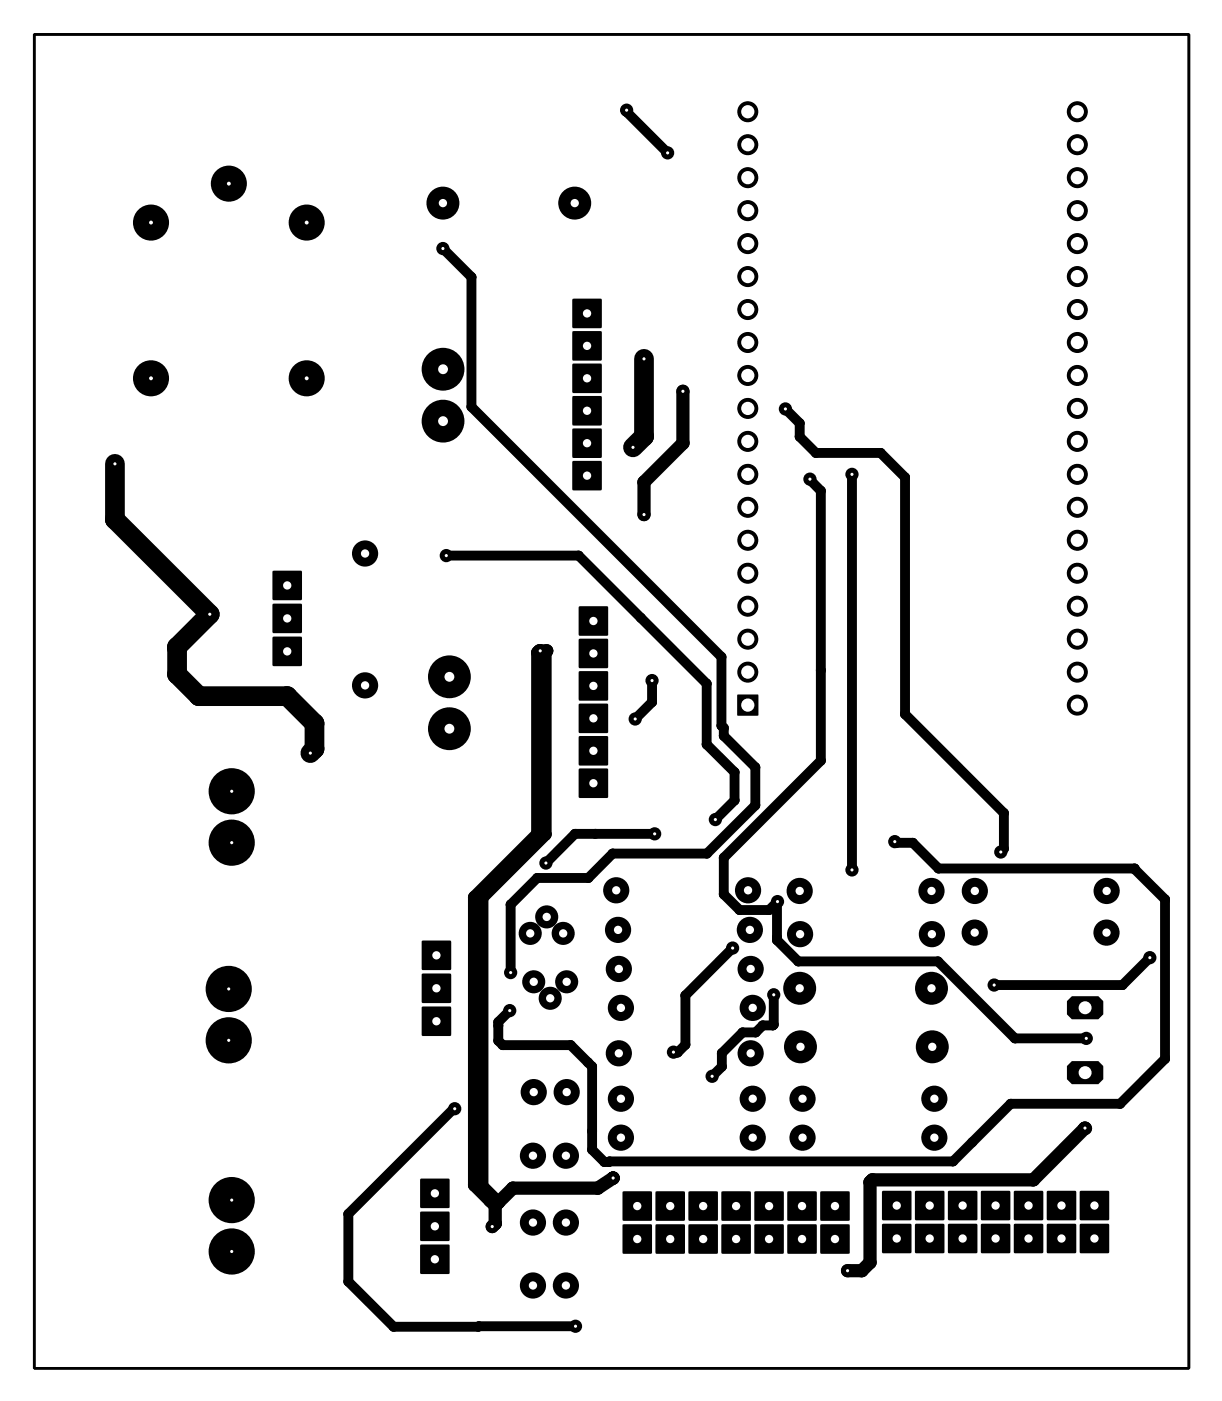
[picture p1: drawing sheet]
<svg xmlns="http://www.w3.org/2000/svg" width="94mm" height="108mm" viewBox="0 0 94 108" stroke-linecap="round" stroke-linejoin="round" font-family="sans-serif">
<g fill="#000">
<path d="M44.1 23h2.3v2.3h-2.3z" fill-rule="evenodd"/>
<path d="M44.1 25.5h2.3v2.3h-2.3z" fill-rule="evenodd"/>
<path d="M44.1 28h2.3v2.3h-2.3z" fill-rule="evenodd"/>
<path d="M44.1 30.5h2.3v2.3h-2.3z" fill-rule="evenodd"/>
<path d="M44.1 33h2.3v2.3h-2.3z" fill-rule="evenodd"/>
<path d="M44.1 35.5h2.3v2.3h-2.3z" fill-rule="evenodd"/>
<path d="M21 44h2.2v2.2h-2.2z" fill-rule="evenodd"/>
<path d="M21 46.5h2.2v2.3h-2.2z" fill-rule="evenodd"/>
<path d="M21 49.1h2.2v2.2h-2.2z" fill-rule="evenodd"/>
<path d="M44.6 46.7h2.2v2.3h-2.2z" fill-rule="evenodd"/>
<path d="M44.6 49.2h2.2v2.3h-2.2z" fill-rule="evenodd"/>
<path d="M44.6 51.7h2.2v2.3h-2.2z" fill-rule="evenodd"/>
<path d="M44.6 54.2h2.2v2.3h-2.2z" fill-rule="evenodd"/>
<path d="M44.6 56.7h2.2v2.3h-2.2z" fill-rule="evenodd"/>
<path d="M56.8 53.5h1.6v1.6h-1.6z" fill-rule="evenodd"/>
<path d="M32.5 72.5h2.2v2.2h-2.2z" fill-rule="evenodd"/>
<path d="M32.5 75h2.2v2.3h-2.2z" fill-rule="evenodd"/>
<path d="M32.5 77.6h2.2v2.2h-2.2z" fill-rule="evenodd"/>
<path d="M44.6 59.2h2.2v2.3h-2.2z" fill-rule="evenodd"/>
<path d="M82.6 76.8h2.1l.3 .3v1.1l-.3 .3h-2.1l-.4-.3v-1.1z" fill-rule="evenodd"/>
<path d="M32.4 90.8h2.2v2.3h-2.2z" fill-rule="evenodd"/>
<path d="M32.4 93.4h2.2v2.2h-2.2z" fill-rule="evenodd"/>
<path d="M32.4 95.9h2.2v2.2h-2.2z" fill-rule="evenodd"/>
<path d="M48 94.4h2.2v2.2h-2.2z" fill-rule="evenodd"/>
<path d="M48 91.8h2.2v2.2h-2.2z" fill-rule="evenodd"/>
<path d="M50.5 94.4h2.3v2.2h-2.3z" fill-rule="evenodd"/>
<path d="M50.5 91.8h2.3v2.2h-2.3z" fill-rule="evenodd"/>
<path d="M53.1 94.4h2.2v2.2h-2.2z" fill-rule="evenodd"/>
<path d="M53.1 91.8h2.2v2.2h-2.2z" fill-rule="evenodd"/>
<path d="M55.6 94.4h2.2v2.2h-2.2z" fill-rule="evenodd"/>
<path d="M55.6 91.8h2.2v2.2h-2.2z" fill-rule="evenodd"/>
<path d="M58.2 94.4h2.2v2.2h-2.2z" fill-rule="evenodd"/>
<path d="M58.2 91.8h2.2v2.2h-2.2z" fill-rule="evenodd"/>
<path d="M60.7 94.4h2.2v2.2h-2.2z" fill-rule="evenodd"/>
<path d="M60.7 91.8h2.2v2.2h-2.2z" fill-rule="evenodd"/>
<path d="M63.2 94.4h2.3v2.2h-2.3z" fill-rule="evenodd"/>
<path d="M63.2 91.8h2.3v2.2h-2.3z" fill-rule="evenodd"/>
<path d="M68 94.3h2.2v2.2h-2.2z" fill-rule="evenodd"/>
<path d="M68 91.8h2.2v2.2h-2.2z" fill-rule="evenodd"/>
<path d="M70.5 94.3h2.3v2.2h-2.3z" fill-rule="evenodd"/>
<path d="M70.5 91.8h2.3v2.2h-2.3z" fill-rule="evenodd"/>
<path d="M73.1 94.3h2.2v2.2h-2.2z" fill-rule="evenodd"/>
<path d="M73.1 91.8h2.2v2.2h-2.2z" fill-rule="evenodd"/>
<path d="M75.6 94.3h2.2v2.2h-2.2z" fill-rule="evenodd"/>
<path d="M75.6 91.8h2.2v2.2h-2.2z" fill-rule="evenodd"/>
<path d="M78.2 94.3h2.2v2.2h-2.2z" fill-rule="evenodd"/>
<path d="M78.2 91.8h2.2v2.2h-2.2z" fill-rule="evenodd"/>
<path d="M82.6 81.8h2.1l.3 .3v1.1l-.3 .3h-2.1l-.4-.3v-1.1z" fill-rule="evenodd"/>
<path d="M80.7 94.3h2.2v2.2h-2.2z" fill-rule="evenodd"/>
<path d="M80.7 91.8h2.2v2.2h-2.2z" fill-rule="evenodd"/>
<path d="M83.2 94.3h2.3v2.2h-2.3z" fill-rule="evenodd"/>
<path d="M83.2 91.8h2.3v2.2h-2.3z" fill-rule="evenodd"/>
<circle cx="11.6" cy="17.2" r="1.39"/>
<circle cx="17.6" cy="14.2" r="1.39"/>
<circle cx="23.6" cy="17.2" r="1.39"/>
<circle cx="34.1" cy="15.7" r="1.27"/>
<circle cx="34.1" cy="19.1" r=".51"/>
<circle cx="44.3" cy="15.7" r="1.27"/>
<circle cx="48.3" cy="8.5" r=".51"/>
<circle cx="48.3" cy="8.6" r=".38"/>
<circle cx="51.5" cy="11.8" r=".51"/>
<circle cx="57.6" cy="16.2" r=".81"/>
<circle cx="57.6" cy="18.8" r=".81"/>
<circle cx="57.6" cy="13.7" r=".81"/>
<circle cx="57.6" cy="11.2" r=".81"/>
<circle cx="57.6" cy="8.6" r=".81"/>
<circle cx="83" cy="11.2" r=".81"/>
<circle cx="83" cy="18.8" r=".81"/>
<circle cx="83" cy="16.2" r=".81"/>
<circle cx="83" cy="13.7" r=".81"/>
<circle cx="83" cy="8.6" r=".81"/>
<circle cx="8.9" cy="35.7" r=".51"/>
<circle cx="11.6" cy="29.2" r="1.39"/>
<circle cx="23.6" cy="29.2" r="1.39"/>
<circle cx="34.1" cy="28.4" r="1.65"/>
<circle cx="34.1" cy="32.4" r="1.65"/>
<circle cx="36.3" cy="31.3" r=".38"/>
<circle cx="36.3" cy="21.3" r=".38"/>
<circle cx="48.8" cy="34.5" r=".51"/>
<circle cx="49.6" cy="39.6" r=".51"/>
<circle cx="49.6" cy="27.6" r=".51"/>
<circle cx="49.6" cy="37.1" r=".51"/>
<circle cx="49.6" cy="33.6" r=".76"/>
<circle cx="52.6" cy="30.1" r=".51"/>
<circle cx="52.6" cy="34.1" r=".51"/>
<circle cx="57.6" cy="28.9" r=".81"/>
<circle cx="57.6" cy="31.5" r=".81"/>
<circle cx="57.6" cy="36.6" r=".81"/>
<circle cx="57.6" cy="34" r=".81"/>
<circle cx="57.6" cy="39.1" r=".81"/>
<circle cx="57.6" cy="26.4" r=".81"/>
<circle cx="57.6" cy="23.9" r=".81"/>
<circle cx="57.6" cy="21.3" r=".81"/>
<circle cx="57.6" cy="36.5" r=".38"/>
<circle cx="60.5" cy="31.5" r=".51"/>
<circle cx="61.6" cy="32.6" r=".38"/>
<circle cx="61.6" cy="33.6" r=".38"/>
<circle cx="62.4" cy="36.9" r=".51"/>
<circle cx="62.4" cy="37" r=".38"/>
<circle cx="62.9" cy="34.9" r=".38"/>
<circle cx="63.3" cy="37.8" r=".38"/>
<circle cx="65.7" cy="36.5" r=".51"/>
<circle cx="65.7" cy="36.5" r=".38"/>
<circle cx="67.9" cy="34.9" r=".38"/>
<circle cx="69.8" cy="36.8" r=".38"/>
<circle cx="83" cy="28.9" r=".81"/>
<circle cx="83" cy="26.4" r=".81"/>
<circle cx="83" cy="23.9" r=".81"/>
<circle cx="83" cy="31.5" r=".81"/>
<circle cx="83" cy="34" r=".81"/>
<circle cx="83" cy="39.1" r=".81"/>
<circle cx="83" cy="36.6" r=".81"/>
<circle cx="83" cy="21.3" r=".81"/>
<circle cx="8.9" cy="40" r=".76"/>
<circle cx="13.6" cy="52" r=".76"/>
<circle cx="13.6" cy="49.9" r=".76"/>
<circle cx="13.6" cy="50" r=".76"/>
<circle cx="15.3" cy="53.6" r=".76"/>
<circle cx="16.2" cy="47.3" r=".51"/>
<circle cx="22.1" cy="53.6" r=".76"/>
<circle cx="23.9" cy="58" r=".51"/>
<circle cx="24.2" cy="57.7" r=".76"/>
<circle cx="24.2" cy="55.7" r=".76"/>
<circle cx="28.1" cy="52.8" r="1.01"/>
<circle cx="28.1" cy="42.7" r="1.01"/>
<circle cx="34.4" cy="42.8" r=".51"/>
<circle cx="34.6" cy="56.1" r="1.65"/>
<circle cx="34.6" cy="52.1" r="1.65"/>
<circle cx="41.4" cy="50.3" r=".51"/>
<circle cx="41.6" cy="50.1" r=".51"/>
<circle cx="42" cy="50.3" r=".51"/>
<circle cx="42.1" cy="50.1" r=".51"/>
<circle cx="44.6" cy="42.8" r=".38"/>
<circle cx="49" cy="55.4" r=".51"/>
<circle cx="49.4" cy="47.6" r=".38"/>
<circle cx="50.3" cy="52.4" r=".51"/>
<circle cx="50.3" cy="54.1" r=".38"/>
<circle cx="54.5" cy="57.4" r=".38"/>
<circle cx="54.5" cy="52.7" r=".38"/>
<circle cx="55.6" cy="50.6" r=".38"/>
<circle cx="55.6" cy="55.9" r=".38"/>
<circle cx="55.8" cy="56.1" r=".38"/>
<circle cx="55.8" cy="56.7" r=".38"/>
<circle cx="56.6" cy="59.5" r=".38"/>
<circle cx="57.6" cy="46.7" r=".81"/>
<circle cx="57.6" cy="44.2" r=".81"/>
<circle cx="57.6" cy="41.6" r=".81"/>
<circle cx="57.6" cy="51.8" r=".81"/>
<circle cx="57.6" cy="49.3" r=".81"/>
<circle cx="58.2" cy="59.1" r=".38"/>
<circle cx="63.3" cy="58.6" r=".38"/>
<circle cx="63.3" cy="51.6" r=".38"/>
<circle cx="69.8" cy="55" r=".38"/>
<circle cx="83" cy="49.3" r=".81"/>
<circle cx="83" cy="51.8" r=".81"/>
<circle cx="83" cy="41.6" r=".81"/>
<circle cx="83" cy="54.3" r=".81"/>
<circle cx="83" cy="44.2" r=".81"/>
<circle cx="83" cy="46.7" r=".81"/>
<circle cx="17.6" cy="76.2" r="1.78"/>
<circle cx="17.9" cy="64.9" r="1.78"/>
<circle cx="17.9" cy="61" r="1.78"/>
<circle cx="36.6" cy="69.1" r=".51"/>
<circle cx="37.1" cy="69.1" r=".51"/>
<circle cx="38.4" cy="78.7" r=".38"/>
<circle cx="38.4" cy="79" r=".38"/>
<circle cx="39.3" cy="77.9" r=".51"/>
<circle cx="39.4" cy="74.9" r=".51"/>
<circle cx="39.4" cy="69.7" r=".38"/>
<circle cx="40.9" cy="71.9" r=".89"/>
<circle cx="41.1" cy="75.7" r=".89"/>
<circle cx="41.4" cy="67.6" r=".38"/>
<circle cx="41.4" cy="64.3" r=".51"/>
<circle cx="42" cy="64.3" r=".51"/>
<circle cx="42.1" cy="66.5" r=".51"/>
<circle cx="42.1" cy="70.7" r=".89"/>
<circle cx="42.4" cy="76.9" r=".89"/>
<circle cx="43.4" cy="71.9" r=".89"/>
<circle cx="43.7" cy="75.7" r=".89"/>
<circle cx="44.3" cy="64.2" r=".38"/>
<circle cx="45.3" cy="67.6" r=".38"/>
<circle cx="45.9" cy="64.2" r=".38"/>
<circle cx="47.2" cy="65.8" r=".38"/>
<circle cx="47.5" cy="68.6" r="1.01"/>
<circle cx="47.6" cy="71.7" r="1.01"/>
<circle cx="47.7" cy="74.7" r="1.01"/>
<circle cx="47.9" cy="77.7" r="1.01"/>
<circle cx="50.5" cy="64.2" r=".51"/>
<circle cx="52.8" cy="76.7" r=".38"/>
<circle cx="54.5" cy="65.8" r=".38"/>
<circle cx="55.1" cy="63.1" r=".51"/>
<circle cx="55.8" cy="68.9" r=".38"/>
<circle cx="55.8" cy="66.1" r=".38"/>
<circle cx="56.5" cy="73" r=".51"/>
<circle cx="56.6" cy="61.7" r=".38"/>
<circle cx="57" cy="70.1" r=".38"/>
<circle cx="57.2" cy="79.5" r=".38"/>
<circle cx="57.7" cy="68.6" r="1.01"/>
<circle cx="57.8" cy="71.7" r="1.01"/>
<circle cx="57.9" cy="74.7" r="1.01"/>
<circle cx="58" cy="77.7" r="1.01"/>
<circle cx="58.2" cy="62" r=".38"/>
<circle cx="58.2" cy="79.5" r=".38"/>
<circle cx="58.8" cy="79" r=".38"/>
<circle cx="59.3" cy="70.1" r=".38"/>
<circle cx="59.6" cy="79" r=".38"/>
<circle cx="59.6" cy="76.6" r=".51"/>
<circle cx="59.6" cy="78.9" r=".38"/>
<circle cx="59.9" cy="72.2" r=".38"/>
<circle cx="59.9" cy="72.4" r=".38"/>
<circle cx="59.9" cy="69.5" r=".38"/>
<circle cx="59.9" cy="69.5" r=".51"/>
<circle cx="61.5" cy="74.1" r=".38"/>
<circle cx="61.6" cy="76.2" r="1.27"/>
<circle cx="61.6" cy="68.7" r="1.01"/>
<circle cx="61.7" cy="72" r="1.01"/>
<circle cx="65.7" cy="67" r=".51"/>
<circle cx="69" cy="64.8" r=".51"/>
<circle cx="69" cy="64.8" r=".38"/>
<circle cx="69.1" cy="64.9" r=".38"/>
<circle cx="70.4" cy="64.9" r=".38"/>
<circle cx="71.8" cy="76.2" r="1.27"/>
<circle cx="71.8" cy="68.7" r="1.01"/>
<circle cx="71.8" cy="72" r="1.01"/>
<circle cx="72.3" cy="74.1" r=".38"/>
<circle cx="72.3" cy="66.9" r=".38"/>
<circle cx="75.1" cy="71.9" r="1.01"/>
<circle cx="75.1" cy="68.7" r="1.01"/>
<circle cx="76.6" cy="75.9" r=".51"/>
<circle cx="77.1" cy="65.6" r=".51"/>
<circle cx="77.4" cy="62.6" r=".38"/>
<circle cx="77.4" cy="65.4" r=".38"/>
<circle cx="85.3" cy="71.9" r="1.01"/>
<circle cx="85.3" cy="68.7" r="1.01"/>
<circle cx="86.5" cy="75.9" r=".38"/>
<circle cx="87.5" cy="66.9" r=".38"/>
<circle cx="87.5" cy="67" r=".38"/>
<circle cx="88.6" cy="73.8" r=".51"/>
<circle cx="89.8" cy="69.3" r=".38"/>
<circle cx="17.6" cy="80.2" r="1.78"/>
<circle cx="17.9" cy="96.4" r="1.78"/>
<circle cx="17.9" cy="92.5" r="1.78"/>
<circle cx="26.8" cy="98.7" r=".38"/>
<circle cx="26.8" cy="93.5" r=".38"/>
<circle cx="35" cy="85.4" r=".38"/>
<circle cx="35" cy="85.4" r=".51"/>
<circle cx="36.6" cy="91.3" r=".51"/>
<circle cx="37.1" cy="91.4" r=".51"/>
<circle cx="37.8" cy="92.5" r=".51"/>
<circle cx="37.9" cy="94.5" r=".51"/>
<circle cx="38.2" cy="94.3" r=".51"/>
<circle cx="38.2" cy="92.9" r=".51"/>
<circle cx="38.4" cy="92.7" r=".51"/>
<circle cx="38.4" cy="80.2" r=".38"/>
<circle cx="38.7" cy="80.5" r=".38"/>
<circle cx="39.5" cy="91.5" r=".51"/>
<circle cx="41.1" cy="89.1" r="1.01"/>
<circle cx="41.1" cy="99.1" r="1.01"/>
<circle cx="41.1" cy="94.2" r="1.01"/>
<circle cx="41.1" cy="84.2" r="1.01"/>
<circle cx="43.6" cy="89.1" r="1.01"/>
<circle cx="43.6" cy="99.1" r="1.01"/>
<circle cx="43.6" cy="94.2" r="1.01"/>
<circle cx="43.7" cy="84.2" r="1.01"/>
<circle cx="44" cy="80.5" r=".38"/>
<circle cx="45.3" cy="81.9" r=".38"/>
<circle cx="45.6" cy="87.1" r=".38"/>
<circle cx="45.6" cy="88.6" r=".38"/>
<circle cx="45.6" cy="82.2" r=".38"/>
<circle cx="46.1" cy="91.5" r=".51"/>
<circle cx="46.6" cy="89.5" r=".38"/>
<circle cx="46.9" cy="89.5" r=".38"/>
<circle cx="47" cy="89.5" r=".38"/>
<circle cx="47.2" cy="90.8" r=".51"/>
<circle cx="47.3" cy="90.8" r=".51"/>
<circle cx="47.7" cy="81.2" r="1.01"/>
<circle cx="47.9" cy="84.7" r="1.01"/>
<circle cx="47.9" cy="87.7" r="1.01"/>
<circle cx="51.9" cy="81.1" r=".51"/>
<circle cx="51.9" cy="81.1" r=".38"/>
<circle cx="52.2" cy="81.1" r=".38"/>
<circle cx="52.8" cy="80.5" r=".38"/>
<circle cx="54.9" cy="82.9" r=".51"/>
<circle cx="55.6" cy="82.2" r=".38"/>
<circle cx="55.6" cy="81.1" r=".38"/>
<circle cx="57.9" cy="81.2" r="1.01"/>
<circle cx="58" cy="87.7" r="1.01"/>
<circle cx="58" cy="84.7" r="1.01"/>
<circle cx="61.7" cy="80.7" r="1.27"/>
<circle cx="61.9" cy="84.7" r="1.01"/>
<circle cx="61.9" cy="87.7" r="1.01"/>
<circle cx="65.3" cy="97.9" r=".51"/>
<circle cx="66.4" cy="97.9" r=".51"/>
<circle cx="67.1" cy="91.1" r=".51"/>
<circle cx="67.1" cy="97.3" r=".51"/>
<circle cx="67.2" cy="90.9" r=".51"/>
<circle cx="71.9" cy="80.7" r="1.27"/>
<circle cx="72" cy="84.7" r="1.01"/>
<circle cx="72" cy="87.7" r="1.01"/>
<circle cx="73.5" cy="89.5" r=".38"/>
<circle cx="74.9" cy="88" r=".38"/>
<circle cx="77.9" cy="85" r=".38"/>
<circle cx="78.2" cy="80" r=".38"/>
<circle cx="79.6" cy="90.9" r=".51"/>
<circle cx="83.6" cy="86.9" r=".51"/>
<circle cx="83.7" cy="80" r=".51"/>
<circle cx="86.3" cy="85" r=".38"/>
<circle cx="89.8" cy="81.6" r=".38"/>
<circle cx="30.3" cy="102.2" r=".38"/>
<circle cx="36.9" cy="102.2" r=".38"/>
<circle cx="44.4" cy="102.2" r=".51"/>
</g>
<path d="M2.6 2.6h89v102.8h-89z" fill="none" stroke="#000" stroke-width=".2"/>
<g fill="#000">
<circle cx="57.6" cy="36.5" r=".38"/>
<circle cx="83.6" cy="86.9" r=".51"/>
</g>
<g fill="none" stroke="#000" stroke-width=".76">
<path d="M34.1 19.1l2.2 2.2v10l19.3 19.3v5.3l.2 .2v.6l2.4 2.4v2.9l-3.7 3.8h-7.3l-1.9 1.8h-3.9l-2 2.1v5.2M48.3 8.5v.1l3.2 3.2M60.5 31.5l1.1 1.1v1l1.3 1.3h5l1.9 1.9v18.2l7.6 7.6v2.8l-.3 .2M62.4 36.9l.9 .9v20.8l-7.5 7.5v2.8l1.2 1.2h2.3l.6-.6M65.7 36.5v30.5M34.4 42.8h10.2l9.9 9.9v4.7l2.1 2.1v2.2l-1.5 1.4M50.3 52.4v1.7l-1.3 1.3M50.5 64.2h-6.2l-2.2 2.3M56.5 73l-3.7 3.7v3.8l-.6 .6h-.3M59.6 76.6v2.3l-.8 .1-.6 .5h-1l-1.6 1.6v1.1l-.7 .7M59.9 69.5v2.9l1.6 1.7h10.8l5.9 5.9h5.5M59.9 69.5h.1"/>
<path d="M69 64.8l.1 .1h1.3l1.9 2h15.2l2.3 2.4v12.3l-3.5 3.4h-8.4l-4.4 4.5h-26.9l-1-.9v-6.4l-1.6-1.7h-5.3l-.3-.3v-1.5l.9-.8M88.6 73.8l-2.1 2.1h-9.9M35 85.4l-8.2 8.1v5.2l3.5 3.5h14.1"/>
</g>
<path d="M8.9 35.7v4.3l7.3 7.3-2.6 2.5v2.2l1.7 1.6h6.8l2.1 2.1v2l-.3 .3M49.6 27.6v6l-.8 .9" fill="none" stroke="#000" stroke-width="1.5"/>
<path d="M52.6 30.1v4l-3 3v2.5M37.8 92.5l.6 .2M38.2 92.9v1.4l-.3 .2M38.4 92.7l-.2 .2M38.4 92.7l-1.3-1.3v-22.3l4.9-4.8v-14l.1-.2h-.5l-.2 .2v14l-4.8 4.8v22.2l1.6 1.6M47.2 90.8l-1.1 .7h-6.6l-1.1 1.2M83.6 86.9l-4 4h-12.4l-.1 .2v6.2l-.7 .6h-1.1" fill="none" stroke="#000" stroke-width="1"/>
<circle cx="65.7" cy="36.5" r=".12" fill="#fff"/>
<circle cx="65.7" cy="67" r=".38" fill="#000"/>
<circle cx="65.7" cy="67" r=".12" fill="#fff"/>
<circle cx="23.9" cy="58" r=".38" fill="#000"/>
<circle cx="23.9" cy="58" r=".12" fill="#fff"/>
<circle cx="60.5" cy="31.5" r=".38" fill="#000"/>
<circle cx="60.5" cy="31.5" r=".12" fill="#fff"/>
<circle cx="77.1" cy="65.6" r=".38" fill="#000"/>
<circle cx="77.1" cy="65.6" r=".12" fill="#fff"/>
<circle cx="62.4" cy="36.9" r=".38" fill="#000"/>
<circle cx="62.4" cy="36.9" r=".12" fill="#fff"/>
<circle cx="83.7" cy="80" r=".38" fill="#000"/>
<circle cx="83.7" cy="80" r=".12" fill="#fff"/>
<circle cx="59.9" cy="69.5" r=".38" fill="#000"/>
<circle cx="59.9" cy="69.5" r=".12" fill="#fff"/>
<circle cx="65.3" cy="97.9" r=".38" fill="#000"/>
<circle cx="65.3" cy="97.9" r=".12" fill="#fff"/>
<circle cx="83.6" cy="86.9" r=".38" fill="#000"/>
<circle cx="83.6" cy="86.9" r=".12" fill="#fff"/>
<circle cx="37.9" cy="94.5" r=".38" fill="#000"/>
<circle cx="37.9" cy="94.5" r=".12" fill="#fff"/>
<circle cx="56.5" cy="73" r=".38" fill="#000"/>
<circle cx="56.5" cy="73" r=".12" fill="#fff"/>
<circle cx="51.9" cy="81.1" r=".38" fill="#000"/>
<circle cx="51.9" cy="81.1" r=".12" fill="#fff"/>
<circle cx="59.6" cy="76.6" r=".38" fill="#000"/>
<circle cx="59.6" cy="76.6" r=".12" fill="#fff"/>
<circle cx="54.9" cy="82.9" r=".38" fill="#000"/>
<circle cx="54.9" cy="82.9" r=".12" fill="#fff"/>
<circle cx="42.1" cy="66.5" r=".38" fill="#000"/>
<circle cx="42.1" cy="66.5" r=".12" fill="#fff"/>
<circle cx="50.5" cy="64.2" r=".38" fill="#000"/>
<circle cx="50.5" cy="64.2" r=".12" fill="#fff"/>
<circle cx="41.6" cy="50.1" r=".38" fill="#000"/>
<circle cx="41.6" cy="50.1" r=".12" fill="#fff"/>
<circle cx="34.4" cy="42.8" r=".38" fill="#000"/>
<circle cx="34.4" cy="42.8" r=".12" fill="#fff"/>
<circle cx="55.1" cy="63.1" r=".38" fill="#000"/>
<circle cx="55.1" cy="63.1" r=".12" fill="#fff"/>
<circle cx="76.6" cy="75.9" r=".38" fill="#000"/>
<circle cx="76.6" cy="75.9" r=".12" fill="#fff"/>
<circle cx="88.6" cy="73.8" r=".38" fill="#000"/>
<circle cx="88.6" cy="73.8" r=".12" fill="#fff"/>
<circle cx="47.3" cy="90.8" r=".38" fill="#000"/>
<circle cx="47.3" cy="90.8" r=".12" fill="#fff"/>
<circle cx="44.4" cy="102.2" r=".38" fill="#000"/>
<circle cx="44.4" cy="102.2" r=".12" fill="#fff"/>
<circle cx="35" cy="85.4" r=".38" fill="#000"/>
<circle cx="35.1" cy="85.4" r=".12" fill="#fff"/>
<circle cx="52.6" cy="30.1" r=".38" fill="#000"/>
<circle cx="52.6" cy="30.1" r=".12" fill="#fff"/>
<circle cx="49.6" cy="39.6" r=".38" fill="#000"/>
<circle cx="49.6" cy="39.6" r=".12" fill="#fff"/>
<circle cx="49.6" cy="27.6" r=".38" fill="#000"/>
<circle cx="49.6" cy="27.6" r=".12" fill="#fff"/>
<circle cx="48.8" cy="34.5" r=".38" fill="#000"/>
<circle cx="48.8" cy="34.5" r=".12" fill="#fff"/>
<circle cx="51.5" cy="11.8" r=".38" fill="#000"/>
<circle cx="51.5" cy="11.8" r=".12" fill="#fff"/>
<circle cx="48.3" cy="8.5" r=".38" fill="#000"/>
<circle cx="48.3" cy="8.5" r=".12" fill="#fff"/>
<circle cx="49" cy="55.4" r=".38" fill="#000"/>
<circle cx="49" cy="55.4" r=".12" fill="#fff"/>
<circle cx="50.3" cy="52.4" r=".38" fill="#000"/>
<circle cx="50.3" cy="52.4" r=".12" fill="#fff"/>
<circle cx="39.4" cy="74.9" r=".38" fill="#000"/>
<circle cx="39.4" cy="74.9" r=".12" fill="#fff"/>
<circle cx="34.1" cy="19.1" r=".38" fill="#000"/>
<circle cx="34.1" cy="19.1" r=".12" fill="#fff"/>
<circle cx="39.3" cy="77.9" r=".38" fill="#000"/>
<circle cx="39.3" cy="77.9" r=".12" fill="#fff"/>
<circle cx="69" cy="64.8" r=".38" fill="#000"/>
<circle cx="69" cy="64.8" r=".12" fill="#fff"/>
<circle cx="16.2" cy="47.3" r=".38" fill="#000"/>
<circle cx="16.2" cy="47.3" r=".12" fill="#fff"/>
<circle cx="8.9" cy="35.7" r=".38" fill="#000"/>
<circle cx="8.9" cy="35.7" r=".12" fill="#fff"/>
<path d="M83.3 94.4h2.1v2h-2.1z" fill="#000"/>
<circle cx="84.4" cy="95.4" r=".32" fill="#fff"/>
<path d="M80.8 94.4h2v2h-2z" fill="#000"/>
<circle cx="81.8" cy="95.4" r=".32" fill="#fff"/>
<path d="M78.3 94.4h2v2h-2z" fill="#000"/>
<circle cx="79.3" cy="95.4" r=".32" fill="#fff"/>
<path d="M75.7 94.4h2v2h-2z" fill="#000"/>
<circle cx="76.7" cy="95.4" r=".32" fill="#fff"/>
<path d="M73.2 94.4h2v2h-2z" fill="#000"/>
<circle cx="74.2" cy="95.4" r=".32" fill="#fff"/>
<path d="M70.6 94.4h2.1v2h-2.1z" fill="#000"/>
<circle cx="71.7" cy="95.4" r=".32" fill="#fff"/>
<path d="M68.1 94.4h2v2h-2z" fill="#000"/>
<circle cx="69.1" cy="95.4" r=".32" fill="#fff"/>
<path d="M68.1 91.9h2v2h-2z" fill="#000"/>
<circle cx="69.1" cy="92.9" r=".32" fill="#fff"/>
<path d="M70.6 91.9h2.1v2h-2.1z" fill="#000"/>
<circle cx="71.7" cy="92.9" r=".32" fill="#fff"/>
<path d="M73.2 91.9h2v2h-2z" fill="#000"/>
<circle cx="74.2" cy="92.9" r=".32" fill="#fff"/>
<path d="M75.7 91.9h2v2h-2z" fill="#000"/>
<circle cx="76.7" cy="92.9" r=".32" fill="#fff"/>
<path d="M78.3 91.9h2v2h-2z" fill="#000"/>
<circle cx="79.3" cy="92.9" r=".32" fill="#fff"/>
<path d="M80.8 91.9h2v2h-2z" fill="#000"/>
<circle cx="81.8" cy="92.9" r=".32" fill="#fff"/>
<path d="M83.3 91.9h2.1v2h-2.1z" fill="#000"/>
<circle cx="84.4" cy="92.9" r=".32" fill="#fff"/>
<path d="M63.3 94.5h2.1v2h-2.1z" fill="#000"/>
<circle cx="64.4" cy="95.5" r=".32" fill="#fff"/>
<path d="M60.8 94.5h2v2h-2z" fill="#000"/>
<circle cx="61.8" cy="95.5" r=".32" fill="#fff"/>
<path d="M58.3 94.5h2v2h-2z" fill="#000"/>
<circle cx="59.3" cy="95.5" r=".32" fill="#fff"/>
<path d="M55.7 94.5h2v2h-2z" fill="#000"/>
<circle cx="56.7" cy="95.5" r=".32" fill="#fff"/>
<path d="M53.2 94.5h2v2h-2z" fill="#000"/>
<circle cx="54.2" cy="95.5" r=".32" fill="#fff"/>
<path d="M50.6 94.5h2.1v2h-2.1z" fill="#000"/>
<circle cx="51.7" cy="95.5" r=".32" fill="#fff"/>
<path d="M48.1 94.5h2v2h-2z" fill="#000"/>
<circle cx="49.1" cy="95.5" r=".32" fill="#fff"/>
<path d="M48.1 91.9h2v2h-2z" fill="#000"/>
<circle cx="49.1" cy="92.9" r=".32" fill="#fff"/>
<path d="M50.6 91.9h2.1v2h-2.1z" fill="#000"/>
<circle cx="51.7" cy="92.9" r=".32" fill="#fff"/>
<path d="M53.2 91.9h2v2h-2z" fill="#000"/>
<circle cx="54.2" cy="92.9" r=".32" fill="#fff"/>
<path d="M55.7 91.9h2v2h-2z" fill="#000"/>
<circle cx="56.7" cy="92.9" r=".32" fill="#fff"/>
<path d="M58.3 91.9h2v2h-2z" fill="#000"/>
<circle cx="59.3" cy="92.9" r=".32" fill="#fff"/>
<path d="M60.8 91.9h2v2h-2z" fill="#000"/>
<circle cx="61.8" cy="92.9" r=".32" fill="#fff"/>
<path d="M63.3 91.9h2.1v2h-2.1z" fill="#000"/>
<circle cx="64.4" cy="92.9" r=".32" fill="#fff"/>
<circle cx="57.9" cy="74.7" r=".89" fill="#000"/>
<circle cx="57.9" cy="74.7" r=".32" fill="#fff"/>
<circle cx="47.7" cy="74.7" r=".89" fill="#000"/>
<circle cx="47.7" cy="74.7" r=".32" fill="#fff"/>
<circle cx="58" cy="84.7" r=".89" fill="#000"/>
<circle cx="58" cy="84.7" r=".32" fill="#fff"/>
<circle cx="47.9" cy="84.7" r=".89" fill="#000"/>
<circle cx="47.9" cy="84.7" r=".32" fill="#fff"/>
<circle cx="47.9" cy="87.7" r=".89" fill="#000"/>
<circle cx="47.9" cy="87.7" r=".32" fill="#fff"/>
<circle cx="58" cy="87.7" r=".89" fill="#000"/>
<circle cx="58" cy="87.7" r=".32" fill="#fff"/>
<circle cx="61.9" cy="87.7" r=".89" fill="#000"/>
<circle cx="61.9" cy="87.7" r=".32" fill="#fff"/>
<circle cx="72" cy="87.7" r=".89" fill="#000"/>
<circle cx="72" cy="87.7" r=".32" fill="#fff"/>
<circle cx="72" cy="84.7" r=".89" fill="#000"/>
<circle cx="72" cy="84.7" r=".32" fill="#fff"/>
<circle cx="61.9" cy="84.7" r=".89" fill="#000"/>
<circle cx="61.9" cy="84.7" r=".32" fill="#fff"/>
<circle cx="75.1" cy="71.9" r=".89" fill="#000"/>
<circle cx="75.1" cy="71.9" r=".32" fill="#fff"/>
<circle cx="85.3" cy="71.9" r=".89" fill="#000"/>
<circle cx="85.3" cy="71.9" r=".32" fill="#fff"/>
<circle cx="75.1" cy="68.7" r=".89" fill="#000"/>
<circle cx="75.1" cy="68.6" r=".32" fill="#fff"/>
<circle cx="85.3" cy="68.7" r=".89" fill="#000"/>
<circle cx="85.3" cy="68.6" r=".32" fill="#fff"/>
<circle cx="47.9" cy="77.7" r=".89" fill="#000"/>
<circle cx="47.9" cy="77.7" r=".32" fill="#fff"/>
<circle cx="58" cy="77.7" r=".89" fill="#000"/>
<circle cx="58" cy="77.7" r=".32" fill="#fff"/>
<circle cx="47.6" cy="71.7" r=".89" fill="#000"/>
<circle cx="47.6" cy="71.6" r=".32" fill="#fff"/>
<circle cx="57.8" cy="71.7" r=".89" fill="#000"/>
<circle cx="57.8" cy="71.6" r=".32" fill="#fff"/>
<circle cx="43.6" cy="89.1" r=".89" fill="#000"/>
<circle cx="43.6" cy="89" r=".32" fill="#fff"/>
<circle cx="41.1" cy="89.1" r=".89" fill="#000"/>
<circle cx="41.1" cy="89" r=".32" fill="#fff"/>
<circle cx="43.7" cy="84.2" r=".89" fill="#000"/>
<circle cx="43.7" cy="84.1" r=".32" fill="#fff"/>
<circle cx="41.1" cy="84.2" r=".89" fill="#000"/>
<circle cx="41.1" cy="84.1" r=".32" fill="#fff"/>
<circle cx="43.6" cy="94.2" r=".89" fill="#000"/>
<circle cx="43.6" cy="94.2" r=".32" fill="#fff"/>
<circle cx="41.1" cy="94.2" r=".89" fill="#000"/>
<circle cx="41.1" cy="94.2" r=".32" fill="#fff"/>
<circle cx="43.6" cy="99.1" r=".89" fill="#000"/>
<circle cx="43.6" cy="99" r=".32" fill="#fff"/>
<circle cx="41.1" cy="99.1" r=".89" fill="#000"/>
<circle cx="41.1" cy="99" r=".32" fill="#fff"/>
<circle cx="61.7" cy="80.7" r="1.14" fill="#000"/>
<circle cx="61.7" cy="80.7" r=".32" fill="#fff"/>
<circle cx="71.9" cy="80.7" r="1.14" fill="#000"/>
<circle cx="71.9" cy="80.7" r=".32" fill="#fff"/>
<circle cx="71.8" cy="76.2" r="1.14" fill="#000"/>
<circle cx="71.8" cy="76.1" r=".32" fill="#fff"/>
<circle cx="61.6" cy="76.2" r="1.14" fill="#000"/>
<circle cx="61.6" cy="76.1" r=".32" fill="#fff"/>
<circle cx="47.7" cy="81.2" r=".89" fill="#000"/>
<circle cx="47.7" cy="81.2" r=".32" fill="#fff"/>
<circle cx="57.9" cy="81.2" r=".89" fill="#000"/>
<circle cx="57.9" cy="81.2" r=".32" fill="#fff"/>
<path d="M32.5 90.9h2v2.1h-2z" fill="#000"/>
<circle cx="33.5" cy="91.9" r=".32" fill="#fff"/>
<path d="M32.5 93.5h2v2h-2z" fill="#000"/>
<circle cx="33.5" cy="94.5" r=".32" fill="#fff"/>
<path d="M32.5 96h2v2h-2z" fill="#000"/>
<circle cx="33.5" cy="97" r=".32" fill="#fff"/>
<path d="M32.6 72.6h2v2h-2z" fill="#000"/>
<circle cx="33.6" cy="73.6" r=".32" fill="#fff"/>
<path d="M32.6 75.1h2v2.1h-2z" fill="#000"/>
<circle cx="33.6" cy="76.1" r=".32" fill="#fff"/>
<path d="M32.6 77.7h2v2h-2z" fill="#000"/>
<circle cx="33.6" cy="78.7" r=".32" fill="#fff"/>
<circle cx="17.6" cy="76.2" r="1.52" fill="#000"/>
<circle cx="17.6" cy="76.2" r=".12" fill="#fff"/>
<circle cx="17.6" cy="80.2" r="1.52" fill="#000"/>
<circle cx="17.6" cy="80.2" r=".12" fill="#fff"/>
<circle cx="17.9" cy="92.5" r="1.52" fill="#000"/>
<circle cx="17.9" cy="92.5" r=".12" fill="#fff"/>
<circle cx="17.9" cy="96.4" r="1.52" fill="#000"/>
<circle cx="17.9" cy="96.4" r=".12" fill="#fff"/>
<circle cx="17.9" cy="61" r="1.52" fill="#000"/>
<circle cx="17.9" cy="61" r=".12" fill="#fff"/>
<circle cx="17.9" cy="64.9" r="1.52" fill="#000"/>
<circle cx="17.9" cy="64.9" r=".12" fill="#fff"/>
<path d="M56.9 53.6h1.5v1.5h-1.5z" fill="#000"/>
<circle cx="57.6" cy="54.3" r=".51" fill="#fff"/>
<circle cx="57.6" cy="51.8" r=".76" fill="#000"/>
<circle cx="57.6" cy="51.8" r=".51" fill="#fff"/>
<circle cx="57.6" cy="49.3" r=".76" fill="#000"/>
<circle cx="57.6" cy="49.2" r=".51" fill="#fff"/>
<circle cx="57.6" cy="46.7" r=".76" fill="#000"/>
<circle cx="57.6" cy="46.7" r=".51" fill="#fff"/>
<circle cx="57.6" cy="44.2" r=".76" fill="#000"/>
<circle cx="57.6" cy="44.2" r=".51" fill="#fff"/>
<circle cx="57.6" cy="41.6" r=".76" fill="#000"/>
<circle cx="57.6" cy="41.6" r=".51" fill="#fff"/>
<circle cx="57.6" cy="39.1" r=".76" fill="#000"/>
<circle cx="57.6" cy="39.1" r=".51" fill="#fff"/>
<circle cx="57.6" cy="36.6" r=".76" fill="#000"/>
<circle cx="57.6" cy="36.5" r=".51" fill="#fff"/>
<circle cx="57.6" cy="34" r=".76" fill="#000"/>
<circle cx="57.6" cy="34" r=".51" fill="#fff"/>
<circle cx="57.6" cy="31.5" r=".76" fill="#000"/>
<circle cx="57.6" cy="31.5" r=".51" fill="#fff"/>
<circle cx="57.6" cy="28.9" r=".76" fill="#000"/>
<circle cx="57.6" cy="28.9" r=".51" fill="#fff"/>
<circle cx="57.6" cy="26.4" r=".76" fill="#000"/>
<circle cx="57.6" cy="26.4" r=".51" fill="#fff"/>
<circle cx="57.6" cy="23.9" r=".76" fill="#000"/>
<circle cx="57.6" cy="23.8" r=".51" fill="#fff"/>
<circle cx="57.6" cy="21.3" r=".76" fill="#000"/>
<circle cx="57.6" cy="21.3" r=".51" fill="#fff"/>
<circle cx="57.6" cy="18.8" r=".76" fill="#000"/>
<circle cx="57.6" cy="18.8" r=".51" fill="#fff"/>
<circle cx="57.6" cy="16.2" r=".76" fill="#000"/>
<circle cx="57.6" cy="16.2" r=".51" fill="#fff"/>
<circle cx="57.6" cy="13.7" r=".76" fill="#000"/>
<circle cx="57.6" cy="13.7" r=".51" fill="#fff"/>
<circle cx="57.6" cy="11.2" r=".76" fill="#000"/>
<circle cx="57.6" cy="11.1" r=".51" fill="#fff"/>
<circle cx="57.6" cy="8.6" r=".76" fill="#000"/>
<circle cx="57.6" cy="8.6" r=".51" fill="#fff"/>
<circle cx="83" cy="8.6" r=".76" fill="#000"/>
<circle cx="83" cy="8.6" r=".51" fill="#fff"/>
<circle cx="83" cy="11.2" r=".76" fill="#000"/>
<circle cx="83" cy="11.1" r=".51" fill="#fff"/>
<circle cx="83" cy="13.7" r=".76" fill="#000"/>
<circle cx="83" cy="13.7" r=".51" fill="#fff"/>
<circle cx="83" cy="16.2" r=".76" fill="#000"/>
<circle cx="83" cy="16.2" r=".51" fill="#fff"/>
<circle cx="83" cy="18.8" r=".76" fill="#000"/>
<circle cx="83" cy="18.8" r=".51" fill="#fff"/>
<circle cx="83" cy="21.3" r=".76" fill="#000"/>
<circle cx="83" cy="21.3" r=".51" fill="#fff"/>
<circle cx="83" cy="23.9" r=".76" fill="#000"/>
<circle cx="83" cy="23.8" r=".51" fill="#fff"/>
<circle cx="83" cy="26.4" r=".76" fill="#000"/>
<circle cx="83" cy="26.4" r=".51" fill="#fff"/>
<circle cx="83" cy="28.9" r=".76" fill="#000"/>
<circle cx="83" cy="28.9" r=".51" fill="#fff"/>
<circle cx="83" cy="31.5" r=".76" fill="#000"/>
<circle cx="83" cy="31.5" r=".51" fill="#fff"/>
<circle cx="83" cy="34" r=".76" fill="#000"/>
<circle cx="83" cy="34" r=".51" fill="#fff"/>
<circle cx="83" cy="36.6" r=".76" fill="#000"/>
<circle cx="83" cy="36.5" r=".51" fill="#fff"/>
<circle cx="83" cy="39.1" r=".76" fill="#000"/>
<circle cx="83" cy="39.1" r=".51" fill="#fff"/>
<circle cx="83" cy="41.6" r=".76" fill="#000"/>
<circle cx="83" cy="41.6" r=".51" fill="#fff"/>
<circle cx="83" cy="44.2" r=".76" fill="#000"/>
<circle cx="83" cy="44.2" r=".51" fill="#fff"/>
<circle cx="83" cy="46.7" r=".76" fill="#000"/>
<circle cx="83" cy="46.7" r=".51" fill="#fff"/>
<circle cx="83" cy="49.3" r=".76" fill="#000"/>
<circle cx="83" cy="49.2" r=".51" fill="#fff"/>
<circle cx="83" cy="51.8" r=".76" fill="#000"/>
<circle cx="83" cy="51.8" r=".51" fill="#fff"/>
<circle cx="83" cy="54.3" r=".76" fill="#000"/>
<circle cx="83" cy="54.3" r=".51" fill="#fff"/>
<circle cx="34.6" cy="56.2" r="1.52" fill="#000"/>
<circle cx="34.6" cy="56.1" r=".38" fill="#fff"/>
<circle cx="34.6" cy="52.2" r="1.52" fill="#000"/>
<circle cx="34.6" cy="52.1" r=".38" fill="#fff"/>
<path d="M44.7 46.8h2v2.1h-2z" fill="#000"/>
<circle cx="45.7" cy="47.8" r=".32" fill="#fff"/>
<path d="M44.7 49.3h2v2.1h-2z" fill="#000"/>
<circle cx="45.7" cy="50.3" r=".32" fill="#fff"/>
<path d="M44.7 51.8h2v2.1h-2z" fill="#000"/>
<circle cx="45.7" cy="52.8" r=".32" fill="#fff"/>
<path d="M44.7 54.3h2v2.1h-2z" fill="#000"/>
<circle cx="45.7" cy="55.3" r=".32" fill="#fff"/>
<path d="M44.7 56.8h2v2.1h-2z" fill="#000"/>
<circle cx="45.7" cy="57.8" r=".32" fill="#fff"/>
<path d="M44.7 59.3h2v2.1h-2z" fill="#000"/>
<circle cx="45.7" cy="60.3" r=".32" fill="#fff"/>
<circle cx="34.1" cy="15.7" r="1.14" fill="#000"/>
<circle cx="34.1" cy="15.6" r=".32" fill="#fff"/>
<circle cx="44.3" cy="15.7" r="1.14" fill="#000"/>
<circle cx="44.3" cy="15.6" r=".32" fill="#fff"/>
<circle cx="71.8" cy="68.7" r=".89" fill="#000"/>
<circle cx="71.8" cy="68.6" r=".32" fill="#fff"/>
<circle cx="61.6" cy="68.7" r=".89" fill="#000"/>
<circle cx="61.6" cy="68.6" r=".32" fill="#fff"/>
<circle cx="71.8" cy="72" r=".89" fill="#000"/>
<circle cx="71.8" cy="72" r=".32" fill="#fff"/>
<circle cx="61.7" cy="72" r=".89" fill="#000"/>
<circle cx="61.7" cy="72" r=".32" fill="#fff"/>
<circle cx="41.1" cy="75.7" r=".76" fill="#000"/>
<circle cx="41.1" cy="75.6" r=".32" fill="#fff"/>
<circle cx="42.4" cy="76.9" r=".76" fill="#000"/>
<circle cx="42.4" cy="76.9" r=".32" fill="#fff"/>
<circle cx="43.7" cy="75.7" r=".76" fill="#000"/>
<circle cx="43.7" cy="75.6" r=".32" fill="#fff"/>
<circle cx="57.7" cy="68.6" r=".89" fill="#000"/>
<circle cx="57.7" cy="68.6" r=".32" fill="#fff"/>
<circle cx="47.5" cy="68.6" r=".89" fill="#000"/>
<circle cx="47.5" cy="68.6" r=".32" fill="#fff"/>
<circle cx="28.1" cy="52.8" r=".89" fill="#000"/>
<circle cx="28.1" cy="52.8" r=".32" fill="#fff"/>
<circle cx="28.1" cy="42.7" r=".89" fill="#000"/>
<circle cx="28.1" cy="42.6" r=".32" fill="#fff"/>
<circle cx="43.4" cy="71.9" r=".76" fill="#000"/>
<circle cx="43.4" cy="71.9" r=".32" fill="#fff"/>
<circle cx="42.1" cy="70.7" r=".76" fill="#000"/>
<circle cx="42.1" cy="70.6" r=".32" fill="#fff"/>
<circle cx="40.9" cy="71.9" r=".76" fill="#000"/>
<circle cx="40.9" cy="71.9" r=".32" fill="#fff"/>
<path d="M82.7 76.9h1.9l.3 .3v.9l-.3 .3h-1.9l-.3-.3v-.9z" fill-rule="evenodd" fill="#000"/>
<circle cx="83.6" cy="77.6" r=".5" fill="#fff"/>
<path d="M82.7 81.9h1.9l.3 .3v.9l-.3 .3h-1.9l-.3-.3v-.9z" fill-rule="evenodd" fill="#000"/>
<circle cx="83.6" cy="82.6" r=".5" fill="#fff"/>
<path d="M21.1 44.1h2v2h-2z" fill="#000"/>
<circle cx="22.1" cy="45.1" r=".32" fill="#fff"/>
<path d="M21.1 46.6h2v2.1h-2z" fill="#000"/>
<circle cx="22.1" cy="47.6" r=".32" fill="#fff"/>
<path d="M21.1 49.2h2v2h-2z" fill="#000"/>
<circle cx="22.1" cy="50.2" r=".32" fill="#fff"/>
<circle cx="34.1" cy="32.5" r="1.52" fill="#000"/>
<circle cx="34.1" cy="32.4" r=".38" fill="#fff"/>
<circle cx="34.1" cy="28.5" r="1.52" fill="#000"/>
<circle cx="34.1" cy="28.4" r=".38" fill="#fff"/>
<path d="M44.2 23.1h2.1v2.1h-2.1z" fill="#000"/>
<circle cx="45.2" cy="24.1" r=".32" fill="#fff"/>
<path d="M44.2 25.6h2.1v2.1h-2.1z" fill="#000"/>
<circle cx="45.2" cy="26.6" r=".32" fill="#fff"/>
<path d="M44.2 28.1h2.1v2.1h-2.1z" fill="#000"/>
<circle cx="45.2" cy="29.1" r=".32" fill="#fff"/>
<path d="M44.2 30.6h2.1v2.1h-2.1z" fill="#000"/>
<circle cx="45.2" cy="31.6" r=".32" fill="#fff"/>
<path d="M44.2 33.1h2.1v2.1h-2.1z" fill="#000"/>
<circle cx="45.2" cy="34.1" r=".32" fill="#fff"/>
<path d="M44.2 35.6h2.1v2.1h-2.1z" fill="#000"/>
<circle cx="45.2" cy="36.6" r=".32" fill="#fff"/>
<circle cx="11.6" cy="17.2" r="1.27" fill="#000"/>
<circle cx="11.6" cy="17.1" r=".15" fill="#fff"/>
<circle cx="23.6" cy="17.2" r="1.27" fill="#000"/>
<circle cx="23.6" cy="17.2" r=".15" fill="#fff"/>
<circle cx="17.6" cy="14.2" r="1.27" fill="#000"/>
<circle cx="17.6" cy="14.1" r=".15" fill="#fff"/>
<circle cx="11.6" cy="29.2" r="1.27" fill="#000"/>
<circle cx="11.6" cy="29.1" r=".15" fill="#fff"/>
<circle cx="23.6" cy="29.2" r="1.27" fill="#000"/>
<circle cx="23.6" cy="29.2" r=".15" fill="#fff"/>
<path d="M2.6 2.6h89v102.8h-89z" fill="none" stroke="#000" stroke-width=".2"/>
</svg>
